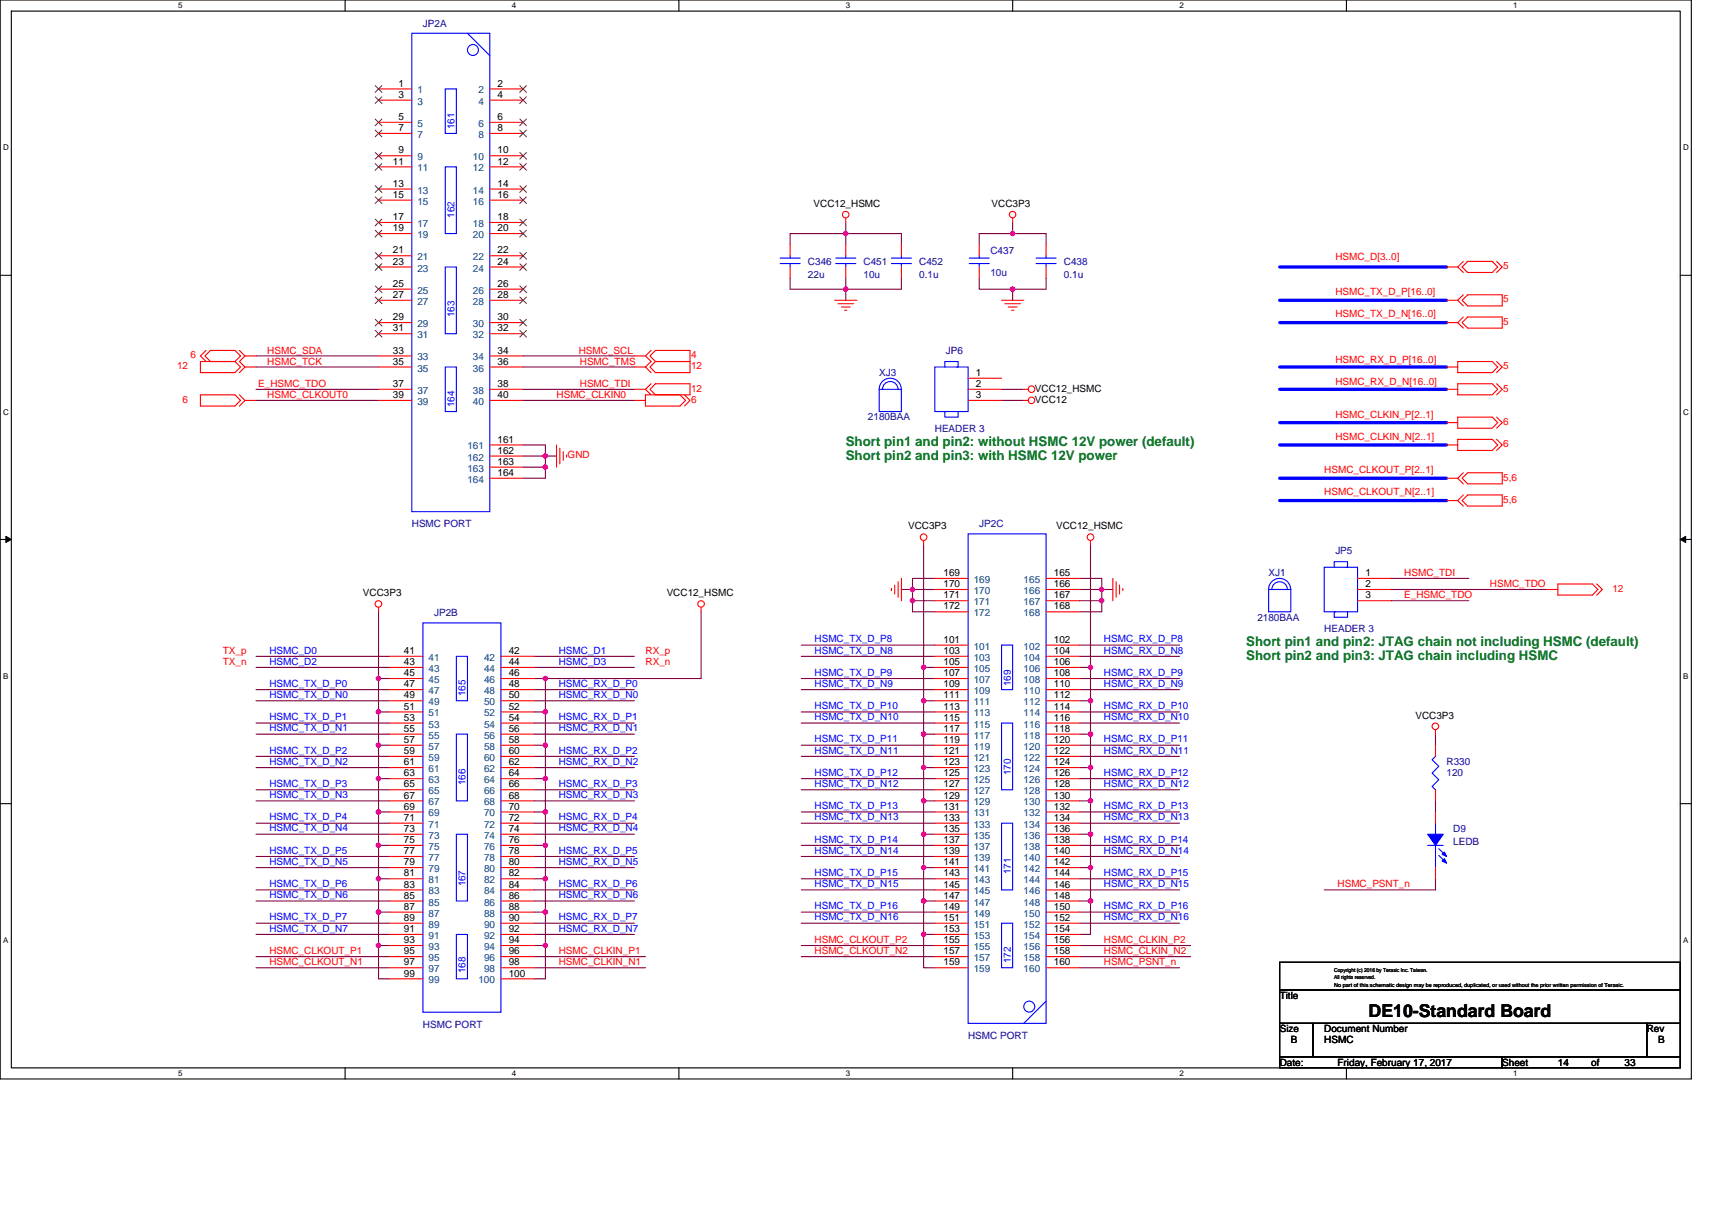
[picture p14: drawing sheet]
<svg xmlns="http://www.w3.org/2000/svg" width="297mm" height="210mm" viewBox="0 0 297 210" stroke-linecap="round" stroke-linejoin="round" font-family="sans-serif">
<defs><g id="words">
<text font-size="3.1" x="237.5" y="176.6">DE10-Standard Board</text>
<g font-size="2.3" fill="#008000">
<text x="146.7" y="77.4">Short pin1 and pin2: without HSMC 12V power (default)</text>
<text x="146.7" y="79.8">Short pin2 and pin3: with HSMC 12V power</text>
<text x="216.2" y="112.2">Short pin1 and pin2: JTAG chain not including HSMC (default)</text>
<text x="216.2" y="114.6">Short pin2 and pin3: JTAG chain including HSMC</text>
</g>
<g font-size="1.7" fill="#000080">
<text x="73.4" y="4.6">JP2A</text>
<text x="140.2" y="45.9">C346</text>
<text x="149.8" y="45.9">C451</text>
<text x="159.5" y="45.9">C452</text>
<text x="171.8" y="44">C437</text>
<text x="171.8" y="47.9">10u</text>
<text x="184.6" y="45.9">C438</text>
<text x="140.2" y="48.3">22u</text>
<text x="149.8" y="48.3">10u</text>
<text x="159.5" y="48.3">0.1u</text>
<text x="184.6" y="48.3">0.1u</text>
<text x="152.5" y="65.2">XJ3</text>
<text x="164.1" y="61.4">JP6</text>
<text x="150.6" y="73">2180BAA</text>
<text x="162.2" y="74.9">HEADER 3</text>
<text x="71.5" y="91.5">HSMC PORT</text>
<text x="169.9" y="91.5">JP2C</text>
<text x="220.1" y="100">XJ1</text>
<text x="231.7" y="96.1">JP5</text>
<text x="75.3" y="106.9">JP2B</text>
<text x="218.2" y="107.7">2180BAA</text>
<text x="229.8" y="109.6">HEADER 3</text>
<text x="251" y="132.8">R330</text>
<text x="251" y="134.7">120</text>
<text x="252.2" y="144.4">D9</text>
<text x="252.2" y="146.7">LEDB</text>
<text x="73.4" y="178.4">HSMC PORT</text>
<text x="168" y="180.3">HSMC PORT</text>
</g>
<g font-size="1.7">
<text x="69.1" y="15">1</text>
<text x="69.1" y="17">3</text>
<text x="86.3" y="15">2</text>
<text x="86.3" y="17">4</text>
<text x="69.1" y="20.8">5</text>
<text x="69.1" y="22.8">7</text>
<text x="86.3" y="20.8">6</text>
<text x="86.3" y="22.8">8</text>
<text x="68.2" y="28.6">11</text>
<text x="69.1" y="26.6">9</text>
<text x="86.3" y="26.6">10</text>
<text x="86.3" y="28.6">12</text>
<text x="68.2" y="32.4">13</text>
<text x="68.2" y="34.3">15</text>
<text x="86.3" y="32.4">14</text>
<text x="86.3" y="34.3">16</text>
<text x="141.2" y="35.9">VCC12_HSMC</text>
<text x="172" y="35.9">VCC3P3</text>
<text x="68.2" y="38.2">17</text>
<text x="68.2" y="40.1">19</text>
<text x="86.3" y="38.2">18</text>
<text x="86.3" y="40.1">20</text>
<text x="68.2" y="44">21</text>
<text x="68.2" y="45.9">23</text>
<text x="86.3" y="44">22</text>
<text x="86.3" y="45.9">24</text>
<text x="68.2" y="49.8">25</text>
<text x="68.2" y="51.7">27</text>
<text x="86.3" y="49.8">26</text>
<text x="86.3" y="51.7">28</text>
<text x="68.2" y="55.6">29</text>
<text x="68.2" y="57.5">31</text>
<text x="86.3" y="55.6">30</text>
<text x="86.3" y="57.5">32</text>
<text x="68.2" y="61.4">33</text>
<text x="68.2" y="63.3">35</text>
<text x="86.3" y="61.4">34</text>
<text x="86.3" y="63.3">36</text>
<text x="169.3" y="65.2">1</text>
<text x="68.2" y="67.2">37</text>
<text x="68.2" y="69.1">39</text>
<text x="86.3" y="67.2">38</text>
<text x="86.3" y="69.1">40</text>
<text x="169.3" y="67.2">2</text>
<text x="169.3" y="69.1">3</text>
<text x="179.6" y="67.9">VCC12_HSMC</text>
<text x="179.6" y="69.9">VCC12</text>
<text x="86.3" y="76.8">161</text>
<text x="86.3" y="78.7">162</text>
<text x="86.3" y="80.7">163</text>
<text x="86.3" y="82.6">164</text>
<text x="157.6" y="91.9">VCC3P3</text>
<text x="183.2" y="91.9">VCC12_HSMC</text>
<text x="163.7" y="100">169</text>
<text x="163.7" y="101.9">170</text>
<text x="182.9" y="100">165</text>
<text x="182.9" y="101.9">166</text>
<text x="236.9" y="100">1</text>
<text x="236.9" y="101.9">2</text>
<text x="63" y="103.5">VCC3P3</text>
<text x="115.7" y="103.5">VCC12_HSMC</text>
<text x="163.7" y="103.8">171</text>
<text x="163.7" y="105.8">172</text>
<text x="182.9" y="103.8">167</text>
<text x="182.9" y="105.8">168</text>
<text x="236.9" y="103.8">3</text>
<text x="70.1" y="113.5">41</text>
<text x="88.3" y="113.5">42</text>
<text x="163.7" y="111.5">101</text>
<text x="163.7" y="113.5">103</text>
<text x="182.9" y="111.5">102</text>
<text x="182.9" y="113.5">104</text>
<text x="70.1" y="115.4">43</text>
<text x="70.1" y="117.3">45</text>
<text x="70.1" y="119.3">47</text>
<text x="88.3" y="115.4">44</text>
<text x="88.3" y="117.3">46</text>
<text x="88.3" y="119.3">48</text>
<text x="163.7" y="115.4">105</text>
<text x="163.7" y="117.3">107</text>
<text x="163.7" y="119.3">109</text>
<text x="182.9" y="115.4">106</text>
<text x="182.9" y="117.3">108</text>
<text x="182.9" y="119.3">110</text>
<text x="70.1" y="121.2">49</text>
<text x="70.1" y="123.1">51</text>
<text x="70.1" y="125.1">53</text>
<text x="88.3" y="121.2">50</text>
<text x="88.3" y="123.1">52</text>
<text x="88.3" y="125.1">54</text>
<text x="163.7" y="121.2">111</text>
<text x="163.7" y="123.1">113</text>
<text x="163.7" y="125.1">115</text>
<text x="182.9" y="121.2">112</text>
<text x="182.9" y="123.1">114</text>
<text x="182.9" y="125.1">116</text>
<text x="245.6" y="124.7">VCC3P3</text>
<text x="70.1" y="127">55</text>
<text x="70.1" y="128.9">57</text>
<text x="70.1" y="130.9">59</text>
<text x="88.3" y="127">56</text>
<text x="88.3" y="128.9">58</text>
<text x="88.3" y="130.9">60</text>
<text x="163.7" y="127">117</text>
<text x="163.7" y="128.9">119</text>
<text x="163.7" y="130.9">121</text>
<text x="182.9" y="127">118</text>
<text x="182.9" y="128.9">120</text>
<text x="182.9" y="130.9">122</text>
<text x="70.1" y="132.8">61</text>
<text x="70.1" y="134.7">63</text>
<text x="70.1" y="136.7">65</text>
<text x="88.3" y="132.8">62</text>
<text x="88.3" y="134.7">64</text>
<text x="88.3" y="136.7">66</text>
<text x="163.7" y="132.8">123</text>
<text x="163.7" y="134.7">125</text>
<text x="163.7" y="136.7">127</text>
<text x="182.9" y="132.8">124</text>
<text x="182.9" y="134.7">126</text>
<text x="182.9" y="136.7">128</text>
<text x="70.1" y="138.6">67</text>
<text x="70.1" y="140.5">69</text>
<text x="70.1" y="142.5">71</text>
<text x="88.3" y="138.6">68</text>
<text x="88.3" y="140.5">70</text>
<text x="88.3" y="142.5">72</text>
<text x="163.7" y="138.6">129</text>
<text x="163.7" y="140.5">131</text>
<text x="163.7" y="142.5">133</text>
<text x="182.9" y="138.6">130</text>
<text x="182.9" y="140.5">132</text>
<text x="182.9" y="142.5">134</text>
<text x="70.1" y="144.4">73</text>
<text x="70.1" y="146.3">75</text>
<text x="70.1" y="148.2">77</text>
<text x="88.3" y="144.4">74</text>
<text x="88.3" y="146.3">76</text>
<text x="88.3" y="148.2">78</text>
<text x="163.7" y="144.4">135</text>
<text x="163.7" y="146.3">137</text>
<text x="163.7" y="148.2">139</text>
<text x="182.9" y="144.4">136</text>
<text x="182.9" y="146.3">138</text>
<text x="182.9" y="148.2">140</text>
<text x="70.1" y="150.2">79</text>
<text x="70.1" y="152.1">81</text>
<text x="70.1" y="154">83</text>
<text x="70.1" y="156">85</text>
<text x="88.3" y="150.2">80</text>
<text x="88.3" y="152.1">82</text>
<text x="88.3" y="154">84</text>
<text x="88.3" y="156">86</text>
<text x="163.7" y="150.2">141</text>
<text x="163.7" y="152.1">143</text>
<text x="163.7" y="154">145</text>
<text x="163.7" y="156">147</text>
<text x="182.9" y="150.2">142</text>
<text x="182.9" y="152.1">144</text>
<text x="182.9" y="154">146</text>
<text x="182.9" y="156">148</text>
<text x="70.1" y="157.9">87</text>
<text x="70.1" y="159.8">89</text>
<text x="70.1" y="161.8">91</text>
<text x="88.3" y="157.9">88</text>
<text x="88.3" y="159.8">90</text>
<text x="88.3" y="161.8">92</text>
<text x="163.7" y="157.9">149</text>
<text x="163.7" y="159.8">151</text>
<text x="163.7" y="161.8">153</text>
<text x="182.9" y="157.9">150</text>
<text x="182.9" y="159.8">152</text>
<text x="182.9" y="161.8">154</text>
<text x="70.1" y="163.7">93</text>
<text x="70.1" y="165.6">95</text>
<text x="70.1" y="167.5">97</text>
<text x="88.3" y="163.7">94</text>
<text x="88.3" y="165.6">96</text>
<text x="88.3" y="167.5">98</text>
<text x="163.7" y="163.7">155</text>
<text x="163.7" y="165.6">157</text>
<text x="163.7" y="167.5">159</text>
<text x="182.9" y="163.7">156</text>
<text x="182.9" y="165.6">158</text>
<text x="182.9" y="167.5">160</text>
<text x="70.1" y="169.5">99</text>
<text x="88.3" y="169.5">100</text>
<text x="222" y="173.4">Title</text>
<text x="222" y="179.1">Size</text>
<text x="229.8" y="179.1">Document Number</text>
<text x="285.7" y="179.1">Rev</text>
<text x="222" y="184.9">Date:</text>
<text x="224" y="181.1">B</text>
<text x="229.8" y="181.1">HSMC</text>
<text x="232.1" y="184.9">Friday, February 17, 2017</text>
<text x="260.6" y="184.9">Sheet</text>
<text x="270.3" y="184.9">14</text>
<text x="276.1" y="184.9">of</text>
<text x="281.9" y="184.9">33</text>
<text x="287.7" y="181.1">B</text>
</g>
<g font-size="1.7" fill="#004080">
<text x="72.4" y="16.2">1</text>
<text x="83" y="16.2">2</text>
<text x="72.4" y="18.2">3</text>
<text x="72.4" y="22">5</text>
<text x="72.4" y="23.9">7</text>
<text x="83" y="18.2">4</text>
<text x="83" y="22">6</text>
<text x="83" y="23.9">8</text>
<text x="72.4" y="27.8">9</text>
<text x="72.4" y="29.7">11</text>
<text x="82.1" y="27.8">10</text>
<text x="82.1" y="29.7">12</text>
<text x="72.4" y="33.6">13</text>
<text x="72.4" y="35.5">15</text>
<text x="82.1" y="33.6">14</text>
<text x="82.1" y="35.5">16</text>
<text x="72.4" y="39.4">17</text>
<text x="72.4" y="41.3">19</text>
<text x="82.1" y="39.4">18</text>
<text x="82.1" y="41.3">20</text>
<text x="72.4" y="45.2">21</text>
<text x="72.4" y="47.1">23</text>
<text x="82.1" y="45.2">22</text>
<text x="82.1" y="47.1">24</text>
<text x="72.4" y="51">25</text>
<text x="72.4" y="52.9">27</text>
<text x="82.1" y="51">26</text>
<text x="82.1" y="52.9">28</text>
<text x="72.4" y="56.8">29</text>
<text x="72.4" y="58.7">31</text>
<text x="82.1" y="56.8">30</text>
<text x="82.1" y="58.7">32</text>
<text x="72.4" y="62.5">33</text>
<text x="72.4" y="64.5">35</text>
<text x="82.1" y="62.5">34</text>
<text x="82.1" y="64.5">36</text>
<text x="72.4" y="68.3">37</text>
<text x="72.4" y="70.3">39</text>
<text x="82.1" y="68.3">38</text>
<text x="82.1" y="70.3">40</text>
<text x="81.1" y="78">161</text>
<text x="81.1" y="79.9">162</text>
<text x="81.1" y="81.9">163</text>
<text x="81.1" y="83.8">164</text>
<text x="168.9" y="101.2">169</text>
<text x="177.6" y="101.2">165</text>
<text x="168.9" y="103.1">170</text>
<text x="168.9" y="105">171</text>
<text x="168.9" y="107">172</text>
<text x="177.6" y="103.1">166</text>
<text x="177.6" y="105">167</text>
<text x="177.6" y="107">168</text>
<text x="168.9" y="112.7">101</text>
<text x="177.6" y="112.7">102</text>
<text x="74.4" y="114.7">41</text>
<text x="74.4" y="116.6">43</text>
<text x="74.4" y="118.5">45</text>
<text x="84" y="114.7">42</text>
<text x="84" y="116.6">44</text>
<text x="84" y="118.5">46</text>
<text x="168.9" y="114.7">103</text>
<text x="168.9" y="116.6">105</text>
<text x="168.9" y="118.5">107</text>
<text x="177.6" y="114.7">104</text>
<text x="177.6" y="116.6">106</text>
<text x="177.6" y="118.5">108</text>
<text x="74.4" y="120.5">47</text>
<text x="74.4" y="122.4">49</text>
<text x="74.4" y="124.3">51</text>
<text x="84" y="120.5">48</text>
<text x="84" y="122.4">50</text>
<text x="84" y="124.3">52</text>
<text x="168.9" y="120.5">109</text>
<text x="168.9" y="122.4">111</text>
<text x="168.9" y="124.3">113</text>
<text x="177.6" y="120.5">110</text>
<text x="177.6" y="122.4">112</text>
<text x="177.6" y="124.3">114</text>
<text x="74.4" y="126.3">53</text>
<text x="74.4" y="128.2">55</text>
<text x="74.4" y="130.1">57</text>
<text x="84" y="126.3">54</text>
<text x="84" y="128.2">56</text>
<text x="84" y="130.1">58</text>
<text x="168.9" y="126.3">115</text>
<text x="168.9" y="128.2">117</text>
<text x="168.9" y="130.1">119</text>
<text x="177.6" y="126.3">116</text>
<text x="177.6" y="128.2">118</text>
<text x="177.6" y="130.1">120</text>
<text x="74.4" y="132">59</text>
<text x="74.4" y="134">61</text>
<text x="74.4" y="135.9">63</text>
<text x="74.4" y="137.8">65</text>
<text x="84" y="132">60</text>
<text x="84" y="134">62</text>
<text x="84" y="135.9">64</text>
<text x="84" y="137.8">66</text>
<text x="168.9" y="132">121</text>
<text x="168.9" y="134">123</text>
<text x="168.9" y="135.9">125</text>
<text x="168.9" y="137.8">127</text>
<text x="177.6" y="132">122</text>
<text x="177.6" y="134">124</text>
<text x="177.6" y="135.9">126</text>
<text x="177.6" y="137.8">128</text>
<text x="74.4" y="139.8">67</text>
<text x="74.4" y="141.7">69</text>
<text x="74.4" y="143.6">71</text>
<text x="84" y="139.8">68</text>
<text x="84" y="141.7">70</text>
<text x="84" y="143.6">72</text>
<text x="168.9" y="139.8">129</text>
<text x="168.9" y="141.7">131</text>
<text x="168.9" y="143.6">133</text>
<text x="177.6" y="139.8">130</text>
<text x="177.6" y="141.7">132</text>
<text x="177.6" y="143.6">134</text>
<text x="74.4" y="145.6">73</text>
<text x="74.4" y="147.5">75</text>
<text x="74.4" y="149.4">77</text>
<text x="84" y="145.6">74</text>
<text x="84" y="147.5">76</text>
<text x="84" y="149.4">78</text>
<text x="168.9" y="145.6">135</text>
<text x="168.9" y="147.5">137</text>
<text x="168.9" y="149.4">139</text>
<text x="177.6" y="145.6">136</text>
<text x="177.6" y="147.5">138</text>
<text x="177.6" y="149.4">140</text>
<text x="74.4" y="151.3">79</text>
<text x="74.4" y="153.3">81</text>
<text x="74.4" y="155.2">83</text>
<text x="84" y="151.3">80</text>
<text x="84" y="153.3">82</text>
<text x="84" y="155.2">84</text>
<text x="168.9" y="151.3">141</text>
<text x="168.9" y="153.3">143</text>
<text x="168.9" y="155.2">145</text>
<text x="177.6" y="151.3">142</text>
<text x="177.6" y="153.3">144</text>
<text x="177.6" y="155.2">146</text>
<text x="74.4" y="157.1">85</text>
<text x="74.4" y="159.1">87</text>
<text x="74.4" y="161">89</text>
<text x="84" y="157.1">86</text>
<text x="84" y="159.1">88</text>
<text x="84" y="161">90</text>
<text x="168.9" y="157.1">147</text>
<text x="168.9" y="159.1">149</text>
<text x="168.9" y="161">151</text>
<text x="177.6" y="157.1">148</text>
<text x="177.6" y="159.1">150</text>
<text x="177.6" y="161">152</text>
<text x="74.4" y="162.9">91</text>
<text x="74.4" y="164.9">93</text>
<text x="74.4" y="166.8">95</text>
<text x="84" y="162.9">92</text>
<text x="84" y="164.9">94</text>
<text x="84" y="166.8">96</text>
<text x="168.9" y="162.9">153</text>
<text x="168.9" y="164.9">155</text>
<text x="168.9" y="166.8">157</text>
<text x="177.6" y="162.9">154</text>
<text x="177.6" y="164.9">156</text>
<text x="177.6" y="166.8">158</text>
<text x="74.4" y="168.7">97</text>
<text x="74.4" y="170.6">99</text>
<text x="83" y="170.6">100</text>
<text x="84" y="168.7">98</text>
<text x="168.9" y="168.7">159</text>
<text x="177.6" y="168.7">160</text>
</g>
<g font-size="1.7" fill="#00f">
<text x="78.9" y="22.4" transform="rotate(-90 78.9 22.4)">161</text>
<text x="78.9" y="37.8" transform="rotate(-90 78.9 37.8)">162</text>
<text x="78.9" y="55" transform="rotate(-90 78.9 55)">163</text>
<text x="78.9" y="70.7" transform="rotate(-90 78.9 70.7)">164</text>
<text x="46.8" y="113.4">HSMC_D0</text>
<text x="96.9" y="113.4">HSMC_D1</text>
<text x="141.3" y="111.5">HSMC_TX_D_P8</text>
<text x="141.3" y="113.4">HSMC_TX_D_N8</text>
<text x="191.5" y="111.5">HSMC_RX_D_P8</text>
<text x="191.5" y="113.4">HSMC_RX_D_N8</text>
<text x="46.8" y="115.3">HSMC_D2</text>
<text x="46.8" y="119.2">HSMC_TX_D_P0</text>
<text x="96.9" y="119.2">HSMC_RX_D_P0</text>
<text x="96.9" y="115.3">HSMC_D3</text>
<text x="141.3" y="117.3">HSMC_TX_D_P9</text>
<text x="141.3" y="119.2">HSMC_TX_D_N9</text>
<text x="175.4" y="119.1" transform="rotate(-90 175.4 119.1)">169</text>
<text x="191.5" y="117.3">HSMC_RX_D_P9</text>
<text x="191.5" y="119.2">HSMC_RX_D_N9</text>
<text x="46.8" y="121.1">HSMC_TX_D_N0</text>
<text x="46.8" y="125">HSMC_TX_D_P1</text>
<text x="80.8" y="120.8" transform="rotate(-90 80.8 120.8)">165</text>
<text x="96.9" y="121.1">HSMC_RX_D_N0</text>
<text x="96.9" y="125">HSMC_RX_D_P1</text>
<text x="141.3" y="125">HSMC_TX_D_N10</text>
<text x="141.3" y="123.1">HSMC_TX_D_P10</text>
<text x="191.5" y="125">HSMC_RX_D_N10</text>
<text x="191.5" y="123.1">HSMC_RX_D_P10</text>
<text x="46.8" y="130.8">HSMC_TX_D_P2</text>
<text x="46.8" y="126.9">HSMC_TX_D_N1</text>
<text x="96.9" y="130.8">HSMC_RX_D_P2</text>
<text x="96.9" y="126.9">HSMC_RX_D_N1</text>
<text x="141.3" y="130.8">HSMC_TX_D_N11</text>
<text x="141.3" y="128.8">HSMC_TX_D_P11</text>
<text x="191.5" y="128.8">HSMC_RX_D_P11</text>
<text x="191.5" y="130.8">HSMC_RX_D_N11</text>
<text x="46.8" y="132.7">HSMC_TX_D_N2</text>
<text x="46.8" y="136.6">HSMC_TX_D_P3</text>
<text x="80.8" y="136.3" transform="rotate(-90 80.8 136.3)">166</text>
<text x="96.9" y="132.7">HSMC_RX_D_N2</text>
<text x="96.9" y="136.6">HSMC_RX_D_P3</text>
<text x="141.3" y="134.6">HSMC_TX_D_P12</text>
<text x="141.3" y="136.6">HSMC_TX_D_N12</text>
<text x="175.4" y="134.5" transform="rotate(-90 175.4 134.5)">170</text>
<text x="191.5" y="136.6">HSMC_RX_D_N12</text>
<text x="191.5" y="134.6">HSMC_RX_D_P12</text>
<text x="46.8" y="138.5">HSMC_TX_D_N3</text>
<text x="46.8" y="142.4">HSMC_TX_D_P4</text>
<text x="96.9" y="138.5">HSMC_RX_D_N3</text>
<text x="96.9" y="142.4">HSMC_RX_D_P4</text>
<text x="141.3" y="140.4">HSMC_TX_D_P13</text>
<text x="141.3" y="142.4">HSMC_TX_D_N13</text>
<text x="191.5" y="140.4">HSMC_RX_D_P13</text>
<text x="191.5" y="142.4">HSMC_RX_D_N13</text>
<text x="46.8" y="144.3">HSMC_TX_D_N4</text>
<text x="46.8" y="148.1">HSMC_TX_D_P5</text>
<text x="96.9" y="144.3">HSMC_RX_D_N4</text>
<text x="96.9" y="148.1">HSMC_RX_D_P5</text>
<text x="141.3" y="148.1">HSMC_TX_D_N14</text>
<text x="141.3" y="146.2">HSMC_TX_D_P14</text>
<text x="191.5" y="146.2">HSMC_RX_D_P14</text>
<text x="191.5" y="148.1">HSMC_RX_D_N14</text>
<text x="46.8" y="150.1">HSMC_TX_D_N5</text>
<text x="46.8" y="153.9">HSMC_TX_D_P6</text>
<text x="46.8" y="155.9">HSMC_TX_D_N6</text>
<text x="80.8" y="153.8" transform="rotate(-90 80.8 153.8)">167</text>
<text x="96.9" y="150.1">HSMC_RX_D_N5</text>
<text x="96.9" y="155.9">HSMC_RX_D_N6</text>
<text x="96.9" y="153.9">HSMC_RX_D_P6</text>
<text x="141.3" y="153.9">HSMC_TX_D_N15</text>
<text x="141.3" y="152">HSMC_TX_D_P15</text>
<text x="175.4" y="151.7" transform="rotate(-90 175.4 151.7)">171</text>
<text x="191.5" y="152">HSMC_RX_D_P15</text>
<text x="191.5" y="153.9">HSMC_RX_D_N15</text>
<text x="46.8" y="161.7">HSMC_TX_D_N7</text>
<text x="46.8" y="159.7">HSMC_TX_D_P7</text>
<text x="96.9" y="159.7">HSMC_RX_D_P7</text>
<text x="96.9" y="161.7">HSMC_RX_D_N7</text>
<text x="141.3" y="157.8">HSMC_TX_D_P16</text>
<text x="141.3" y="159.7">HSMC_TX_D_N16</text>
<text x="191.5" y="157.8">HSMC_RX_D_P16</text>
<text x="191.5" y="159.7">HSMC_RX_D_N16</text>
<text x="175.4" y="167.2" transform="rotate(-90 175.4 167.2)">172</text>
<text x="80.8" y="168.9" transform="rotate(-90 80.8 168.9)">168</text>
</g>
<g font-size="1.7" fill="#f00">
<text x="231.7" y="45.2">HSMC_D[3..0]</text>
<text x="260.8" y="46.7">5</text>
<text x="231.7" y="51.2">HSMC_TX_D_P[16..0]</text>
<text x="260.8" y="52.5">5</text>
<text x="231.7" y="55">HSMC_TX_D_N[16..0]</text>
<text x="260.8" y="56.4">5</text>
<text x="30.7" y="64.1">12</text>
<text x="33" y="62.1">6</text>
<text x="46.4" y="61.4">HSMC_SDA</text>
<text x="46.4" y="63.3">HSMC_TCK</text>
<text x="100.4" y="61.4">HSMC_SCL</text>
<text x="100.6" y="63.3">HSMC_TMS</text>
<text x="119.9" y="64.1">12</text>
<text x="119.9" y="62.1">4</text>
<text x="231.7" y="62.9">HSMC_RX_D_P[16..0]</text>
<text x="260.8" y="64.1">5</text>
<text x="31.7" y="69.9">6</text>
<text x="44.8" y="67.1">E_HSMC_TDO</text>
<text x="46.4" y="69.1">HSMC_CLKOUT0</text>
<text x="96.6" y="69.1">HSMC_CLKIN0</text>
<text x="100.6" y="67.2">HSMC_TDI</text>
<text x="119.9" y="67.9">12</text>
<text x="119.9" y="69.9">6</text>
<text x="231.7" y="66.8">HSMC_RX_D_N[16..0]</text>
<text x="260.8" y="67.9">5</text>
<text x="231.7" y="76.4">HSMC_CLKIN_N[2..1]</text>
<text x="231.7" y="72.6">HSMC_CLKIN_P[2..1]</text>
<text x="260.8" y="77.6">6</text>
<text x="260.8" y="73.7">6</text>
<text x="98.5" y="79.5">GND</text>
<text x="229.8" y="82">HSMC_CLKOUT_P[2..1]</text>
<text x="260.8" y="83.4">5,6</text>
<text x="229.8" y="85.9">HSMC_CLKOUT_N[2..1]</text>
<text x="260.8" y="87.2">5,6</text>
<text x="243.6" y="99.9">HSMC_TDI</text>
<text x="258.5" y="101.9">HSMC_TDO</text>
<text x="243.6" y="103.8">E_HSMC_TDO</text>
<text x="279.8" y="102.7">12</text>
<text x="38.6" y="113.5">TX_p</text>
<text x="112" y="113.5">RX_p</text>
<text x="38.6" y="115.4">TX_n</text>
<text x="112" y="115.4">RX_n</text>
<text x="232.1" y="153.9">HSMC_PSNT_n</text>
<text x="46.8" y="167.4">HSMC_CLKOUT_N1</text>
<text x="46.8" y="165.5">HSMC_CLKOUT_P1</text>
<text x="96.9" y="167.4">HSMC_CLKIN_N1</text>
<text x="96.9" y="165.5">HSMC_CLKIN_P1</text>
<text x="141.3" y="163.6">HSMC_CLKOUT_P2</text>
<text x="141.3" y="165.5">HSMC_CLKOUT_N2</text>
<text x="191.5" y="167.4">HSMC_PSNT_n</text>
<text x="191.5" y="163.6">HSMC_CLKIN_P2</text>
<text x="191.5" y="165.5">HSMC_CLKIN_N2</text>
</g>
<g font-size="1.4">
<text x="30.9" y="1.5">5</text>
<text x="88.8" y="1.5">4</text>
<text x="146.7" y="1.5">3</text>
<text x="204.7" y="1.5">2</text>
<text x="262.6" y="1.5">1</text>
<text x=".5" y="26.1">D</text>
<text x="292" y="26.1">D</text>
<text x=".5" y="71.9">C</text>
<text x="292" y="71.9">C</text>
<text x=".5" y="117.8">B</text>
<text x="292" y="117.8">B</text>
<text x=".5" y="163.6">A</text>
<text x="292" y="163.6">A</text>
<text x="30.9" y="186.8">5</text>
<text x="88.8" y="186.8">4</text>
<text x="146.7" y="186.8">3</text>
<text x="204.7" y="186.8">2</text>
<text x="262.6" y="186.8">1</text>
</g>
<g font-size="1">
<text x="231.5" y="168.6">Copyright (c) 2016 by Terasic Inc. Taiwan.</text>
<text x="231.5" y="171.3">No part of this schematic design may be reproduced, duplicated, or used without the prior written permission of Terasic.</text>
<text x="231.5" y="169.9">All rights reserved.</text>
</g>
</g></defs>
<path d="M0 0h293.5v187.2h-293.5zM2 1.9h289.5v183.4h-289.5z" fill="none" stroke="#000" stroke-width=".19"/>
<g fill="#fff">
<path d="M30.9 .2h.8v1.6h-.8z"/>
<path d="M30.9 185.5h.8v1.6h-.8z"/>
</g>
<path d="M59.9 0v1.9M59.9 185.3v1.9" fill="none" stroke="#000" stroke-width=".19"/>
<g fill="#fff">
<path d="M88.8 .2h.8v1.6h-.8z"/>
<path d="M88.8 185.5h.8v1.6h-.8z"/>
</g>
<path d="M117.8 0v1.9M117.8 185.3v1.9" fill="none" stroke="#000" stroke-width=".19"/>
<g fill="#fff">
<path d="M146.7 .2h.8v1.6h-.8z"/>
<path d="M146.7 185.5h.8v1.6h-.8z"/>
</g>
<path d="M175.7 0v1.9M175.7 185.3v1.9" fill="none" stroke="#000" stroke-width=".19"/>
<g fill="#fff">
<path d="M204.7 .2h.7v1.6h-.7z"/>
<path d="M204.7 185.5h.7v1.6h-.7z"/>
</g>
<path d="M233.6 0v1.9M233.6 185.3v1.9" fill="none" stroke="#000" stroke-width=".19"/>
<g fill="#fff">
<path d="M262.6 .2h.7v1.6h-.7z"/>
<path d="M262.6 185.5h.7v1.6h-.7z"/>
<path d="M.5 24.8h1v1.6h-1z"/>
<path d="M292 24.8h1v1.6h-1z"/>
<path d="M.5 70.7h1v1.5h-1z"/>
<path d="M292 70.7h1v1.5h-1z"/>
</g>
<path d="M0 47.8h2M291.5 47.8h2" fill="none" stroke="#000" stroke-width=".19"/>
<g fill="#fff">
<path d="M.5 116.5h.9v1.6h-.9z"/>
<path d="M292 116.5h.9v1.6h-.9z"/>
</g>
<path d="M0 93.6h2M291.5 93.6h2" fill="none" stroke="#000" stroke-width=".19"/>
<path d="M1 93.1l1 .5-1 .5zM291.5 93.6l1-.5v1z" fill="#000" stroke="#000" stroke-width=".17"/>
<g fill="#fff">
<path d="M.5 162.4h.9v1.5h-.9z"/>
<path d="M292 162.4h.9v1.5h-.9z"/>
</g>
<path d="M0 139.5h2M291.5 139.5h2M222 167h69.5v4.8h-69.5zM222 171.8h69.5v5.8h-69.5zM222 177.6h5.8v5.8h-5.8zM227.8 177.6h57.9v5.8h-57.9zM285.7 177.6h5.8v5.8h-5.8zM222 183.4h38.6v1.9h-38.6zM260.6 183.4h30.9v1.9h-30.9z" fill="none" stroke="#000" stroke-width=".19"/>
<g fill="none" stroke="#800040" stroke-width=".19">
<path d="M146.7 38.6v1.9M175.7 38.6v1.9M137.1 48.3v1.9h9.6M146.7 40.5v2M146.7 50.2v1.9M146.7 40.5h9.7v2M146.7 40.5h-9.6v2M146.7 48.3v1.9M156.4 48.3v1.9h-9.7M169.9 48.3v1.9h5.8v1.9M175.7 40.5h-5.8v2M175.7 40.5h5.8v2"/>
<path d="M181.5 48.3v1.9h-5.8M44.4 61.8h21.3M44.4 67.6h21.3M44.4 69.5h21.3M44.4 63.7h21.3M90.8 69.5h19.3M90.8 61.8h19.3M90.8 63.7h19.3M90.8 67.6h19.3M90.8 77.2h3.8v1.9M90.8 79.1h3.8M94.6 79.1h2"/>
<path d="M94.6 79.1v2M173.8 67.6h3.8M173.8 69.5h3.8M90.8 81.1h3.8M94.6 81.1v1.9h-3.8M160.2 94.6v21.2M189.2 94.6v21.2M44.4 115.8h23.2M44.4 119.7h23.2M44.4 113.9h23.2M65.7 117.8h1.9M65.7 106.2v11.6"/>
<path d="M65.7 117.8v5.7M92.7 113.9h17.4M92.7 119.7h17.4M92.7 115.8h17.4M92.7 117.8h1.9M94.6 117.8v5.7M121.6 106.2v11.6h-27M139 112h23.2M139 113.9h23.2M139 117.8h23.2M139 119.7h23.2M156.4 102.3h1.9"/>
<path d="M158.3 102.3v1.9M158.3 102.3h3.9M158.3 104.2h3.9M158.3 104.2v2h3.9M160.2 115.8h2M160.2 115.8v5.8M162.2 100.4h-3.9v1.9M187.3 112h17.4M187.3 113.9h17.4M187.3 117.8h17.4M187.3 119.7h17.4M187.3 102.3h3.9"/>
<path d="M187.3 115.8h1.9M187.3 100.4h3.9v1.9M187.3 104.2h3.9M189.2 115.8v5.8M191.2 102.3h1.9M191.2 104.2v2h-3.9M191.2 102.3v1.9M241.3 102.3h27.1M241.3 104.2h13.5M241.3 100.4h13.5M44.4 131.3h23.2M44.4 133.2h23.2"/>
<path d="M44.4 137.1h23.2M44.4 139h23.2M44.4 125.5h23.2M44.4 127.4h23.2M44.4 121.6h23.2M65.7 123.5v5.8M65.7 135.1h1.9M65.7 123.5h1.9M65.7 129.3h1.9M65.7 129.3v5.8M65.7 135.1v5.8M92.7 133.2h17.4"/>
<path d="M92.7 131.3h17.4M92.7 121.6h17.4M92.7 139h17.4M92.7 137.1h17.4M92.7 125.5h17.4M92.7 127.4h17.4M92.7 123.5h1.9M92.7 129.3h1.9M92.7 135.1h1.9v5.8M94.6 123.5v5.8M94.6 129.3v5.8M139 125.5h23.2"/>
<path d="M139 123.5h23.2M139 131.3h23.2M139 129.3h23.2M139 135.1h23.2M139 137.1h23.2M160.2 121.6h2M160.2 139h2M160.2 133.2h2M160.2 127.4h2M160.2 139v5.8M160.2 121.6v5.8M160.2 133.2v5.8"/>
<path d="M160.2 127.4v5.8M187.3 125.5h17.4M187.3 123.5h17.4M187.3 129.3h17.4M187.3 131.3h17.4M187.3 137.1h17.4M187.3 135.1h17.4M187.3 139h1.9M187.3 121.6h1.9M187.3 127.4h1.9M187.3 133.2h1.9M189.2 139v5.8"/>
<path d="M189.2 121.6v5.8M189.2 133.2v5.8M189.2 127.4v5.8M249.1 139v1.9M249.1 127.4v1.9M44.4 144.8h23.2M44.4 142.9h23.2M44.4 150.6h23.2M44.4 148.6h23.2M44.4 154.4h23.2M44.4 156.4h23.2M65.7 146.7h1.9"/>
<path d="M65.7 158.3h1.9M65.7 140.9h1.9M65.7 152.5v5.8M65.7 140.9v5.8M65.7 158.3v5.8M65.7 146.7v5.8M65.7 152.5h1.9M92.7 142.9h17.4M92.7 144.8h17.4M92.7 148.6h17.4M92.7 150.6h17.4M92.7 156.4h17.4"/>
<path d="M92.7 154.4h17.4M92.7 146.7h1.9M92.7 152.5h1.9v5.8M92.7 140.9h1.9M92.7 158.3h1.9M94.6 158.3v5.8M94.6 140.9v5.8M94.6 146.7v5.8M139 148.6h23.2M139 146.7h23.2M139 154.4h23.2M139 152.5h23.2"/>
<path d="M139 158.3h23.2M139 140.9h23.2M139 142.9h23.2M160.2 150.6v5.8M160.2 144.8h2M160.2 150.6h2M160.2 144.8v5.8M160.2 156.4v5.8M160.2 156.4h2M187.3 140.9h17.4M187.3 142.9h17.4M187.3 146.7h17.4"/>
<path d="M187.3 148.6h17.4M187.3 152.5h17.4M187.3 154.4h17.4M187.3 158.3h17.4M187.3 144.8h1.9M187.3 150.6h1.9M187.3 156.4h1.9M189.2 144.8v5.8M189.2 150.6v5.8M189.2 156.4v5.8h-1.9M249.1 152.5v1.9h-19.3M44.4 167.9h23.2"/>
<path d="M44.4 162.2h23.2M44.4 160.2h23.2M44.4 166h23.2M65.7 164.1v5.8h1.9M65.7 164.1h1.9M92.7 167.9h19.3M92.7 166h19.3M92.7 160.2h17.4M92.7 162.2h17.4M92.7 164.1h1.9M94.6 164.1v5.8h-1.9M139 164.1h23.2"/>
<path d="M139 160.2h23.2M139 166h23.2M160.2 162.2v5.7h2M160.2 162.2h2M187.3 167.9h17.4M187.3 160.2h17.4M187.3 164.1h19.3M187.3 166h19.3"/>
</g>
<g fill="#f0f" stroke="#f0f" stroke-width=".19">
<circle cx="94.6" cy="79.1" r=".38"/>
<circle cx="94.6" cy="81.1" r=".38"/>
<circle cx="65.7" cy="146.7" r=".38"/>
<circle cx="65.7" cy="140.9" r=".38"/>
<circle cx="65.7" cy="158.3" r=".38"/>
<circle cx="65.7" cy="164.1" r=".38"/>
<circle cx="94.6" cy="129.3" r=".38"/>
<circle cx="94.6" cy="123.5" r=".38"/>
<circle cx="94.6" cy="135.1" r=".38"/>
<circle cx="65.7" cy="152.5" r=".38"/>
<circle cx="94.6" cy="158.3" r=".38"/>
<circle cx="94.6" cy="146.7" r=".38"/>
<circle cx="94.6" cy="140.9" r=".38"/>
<circle cx="94.6" cy="152.5" r=".38"/>
<circle cx="65.7" cy="123.5" r=".38"/>
<circle cx="65.7" cy="117.7" r=".38"/>
<circle cx="94.6" cy="164.1" r=".38"/>
<circle cx="65.7" cy="135.1" r=".38"/>
<circle cx="65.7" cy="129.3" r=".38"/>
<circle cx="94.6" cy="117.7" r=".38"/>
<circle cx="189.2" cy="144.8" r=".38"/>
<circle cx="189.2" cy="139" r=".38"/>
<circle cx="189.2" cy="121.6" r=".38"/>
<circle cx="189.2" cy="156.3" r=".38"/>
<circle cx="189.2" cy="150.6" r=".38"/>
<circle cx="189.2" cy="133.2" r=".38"/>
<circle cx="191.1" cy="102.3" r=".38"/>
<circle cx="160.3" cy="115.8" r=".38"/>
<circle cx="158.3" cy="102.3" r=".38"/>
<circle cx="189.2" cy="127.4" r=".38"/>
<circle cx="191.1" cy="104.2" r=".38"/>
<circle cx="160.3" cy="121.6" r=".38"/>
<circle cx="158.3" cy="104.2" r=".38"/>
<circle cx="160.3" cy="144.8" r=".38"/>
<circle cx="160.3" cy="139" r=".38"/>
<circle cx="160.3" cy="127.4" r=".38"/>
<circle cx="160.3" cy="133.2" r=".38"/>
<circle cx="160.3" cy="156.3" r=".38"/>
<circle cx="160.3" cy="162.1" r=".38"/>
<circle cx="189.2" cy="115.8" r=".38"/>
<circle cx="160.3" cy="150.6" r=".38"/>
<circle cx="146.7" cy="40.5" r=".38"/>
<circle cx="146.7" cy="50.2" r=".38"/>
<circle cx="175.7" cy="50.2" r=".38"/>
<circle cx="175.7" cy="40.5" r=".38"/>
</g>
<path d="M222 46.3h29M222 56h29M222 52.1h29M222 77.2h29M222 63.7h29M222 67.6h29M222 73.3h29M222 86.9h29M222 83h29" fill="none" stroke="#00f" stroke-width=".57"/>
<g fill="none" stroke="#f00" stroke-width=".19">
<path d="M65.7 15.4h5.8M65.7 17.4h5.8M85 15.4h5.8M85 17.4h5.8M65.7 21.2h5.8M65.7 23.2h5.8M65.7 27h5.8M65.7 29h5.8M65.7 32.8h5.8M65.7 34.7h5.8M65.7 38.6h5.8M85 21.2h5.8"/>
<path d="M85 23.2h5.8M85 27h5.8M85 29h5.8M85 32.8h5.8M85 34.7h5.8M85 38.6h5.8M146.7 37.8v.8M175.7 37.8v.8M65.7 40.5h5.8M65.7 44.4h5.8M65.7 46.3h5.8M65.7 50.2h5.8"/>
<path d="M65.7 52.1h5.8M65.7 56h5.8M65.7 57.9h5.8M85 40.5h5.8M85 44.4h5.8M85 46.3h5.8M85 50.2h5.8M85 52.1h5.8M85 56h5.8M85 57.9h5.8M137.1 42.5v1.9M137.1 46.3v2"/>
<path d="M144.8 52.1h3.9M145.4 52.7h2.7M146 53.3h1.5M146.6 53.8h.3M146.7 42.5v1.9M146.7 46.3v2M156.4 42.5v1.9M156.4 46.3v2M169.9 42.5v1.9M169.9 46.3v2M173.8 52.1h3.8M174.3 52.7h2.8"/>
<path d="M174.9 53.3h1.6M175.5 53.8h.4M181.5 42.5v1.9M181.5 46.3v2M251 56h1.9M251 52.1h1.9M251 46.3h1.9M252.9 56l1 .9M252.9 52.1l1 1M252.9 46.3l1 1M253.7 52.1l1-.9h5.9v1.9h-5.9zM253.9 55l-1 1"/>
<path d="M253.9 51.2l-1 .9M253.9 45.4l-1 .9M254.7 45.4h4.2l1 .9-1 1h-4.2l-1-1zM254.7 55h5.9v1.9h-5.9l-1-.9zM259.7 45.4l.9 .9-.9 1M34.8 62.7h6l.9 1-.9 1h-6zM34.8 68.5h6l.9 1-.9 1h-6zM35.7 60.8l-.9 1 .9 .9M36.5 60.8h4.3l.9 1-.9 .9h-4.3l-.9-.9zM41.5 60.8l1 1M41.5 68.5l1 1M42.5 61.8l-1 .9 1 1"/>
<path d="M42.5 61.8h1.9M42.5 63.7h1.9M42.5 69.5h1.9M42.5 63.7l-1 1M42.5 69.5l-1 1M65.7 61.8h5.8M65.7 63.7h5.8M65.7 67.6h5.8M65.7 69.5h5.8M85 61.8h5.8M85 63.7h5.8M85 67.6h5.8"/>
<path d="M85 69.5h5.8M85 77.2h5.8M85 79.1h5.8M96.6 77.2v3.9M97.1 77.8v2.7M97.7 78.4v1.5M98.3 79v.3M110.1 69.5h1.9M110.1 61.8h1.9M110.1 67.6h1.9M110.1 63.7h1.9M112 61.8l1 .9-1 1"/>
<path d="M112 67.6l1 .9M112 63.7l1 1M112 68.5h6l1 1-1 1h-6zM113 60.8l-1 1M113 66.6l-1 1M113.7 62.7l-.9-.9 .9-1h6v1.9M113.7 62.7h6M113.7 66.6h6v1.9h-6l-.9-.9zM113.7 62.7l-.9 1 .9 1h6v-2M118.8 68.5l.9 1-.9 1M168 65.6h5.8M168 67.6h5.8"/>
<path d="M168 69.5h5.8M177.6 69.5h.8M177.6 67.6h.8M251 77.2h1.9M251 63.7h1.9M251 67.6h1.9M251 73.3h1.9M252.9 76.2h6l1 1-1 1h-6zM252.9 62.7h6l1 1-1 1h-6zM252.9 66.6h6l1 1-1 .9h-6zM252.9 72.4h6l1 .9-1 1h-6zM259.7 76.2l.9 1-.9 1"/>
<path d="M259.7 62.7l.9 1-.9 1M259.7 66.6l.9 1-.9 .9M259.7 72.4l.9 .9-.9 1M85 81.1h5.8M85 83h5.8M160.2 93.8v.8M189.2 93.8v.8M251 86.9h1.9M251 83h1.9M252.9 86.9l1 .9M252.9 83l1 1M253.7 83l1-1h5.9v2h-5.9z"/>
<path d="M253.9 85.9l-1 1M253.9 82l-1 1M254.7 85.9h5.9v1.9h-5.9l-1-.9zM65.7 105.4v.8M67.6 113.9h5.8M67.6 115.8h5.8M67.6 117.8h5.8M67.6 119.7h5.8M86.9 113.9h5.8M86.9 115.8h5.8M86.9 117.8h5.8M86.9 119.7h5.8"/>
<path d="M121.6 105.4v.8M154.7 102.1v.4M155.2 101.5v1.6M155.8 101v2.7M156.4 100.4v3.8M162.2 112h5.8M162.2 113.9h5.8M162.2 115.8h5.8M162.2 117.8h5.8M162.2 119.7h5.8M162.2 100.4h5.8M162.2 102.3h5.8"/>
<path d="M162.2 104.2h5.8M162.2 106.2h5.8M181.5 112h5.8M181.5 113.9h5.8M181.5 115.8h5.8M181.5 117.8h5.8M181.5 119.7h5.8M181.5 100.4h5.8M181.5 102.3h5.8M181.5 104.2h5.8M181.5 106.2h5.8M193.1 100.4v3.8"/>
<path d="M193.7 101v2.7M194.2 101.5v1.6M194.8 102.1v.4M235.5 100.4h5.8M235.5 102.3h5.8M235.5 104.2h5.8M268.4 102.3h1.9M270.3 101.3h6l.9 1-.9 1h-6zM277 101.3l1 1-1 1M67.6 121.6h5.8M67.6 123.5h5.8M67.6 125.5h5.8"/>
<path d="M67.6 127.4h5.8M67.6 129.3h5.8M67.6 131.3h5.8M67.6 133.2h5.8M67.6 135.1h5.8M67.6 137.1h5.8M67.6 139h5.8M86.9 121.6h5.8M86.9 123.5h5.8M86.9 125.5h5.8M86.9 127.4h5.8M86.9 129.3h5.8"/>
<path d="M86.9 131.3h5.8M86.9 133.2h5.8M86.9 135.1h5.8M86.9 137.1h5.8M86.9 139h5.8M162.2 121.6h5.8M162.2 123.5h5.8M162.2 125.5h5.8M162.2 127.4h5.8M162.2 129.3h5.8M162.2 131.3h5.8M162.2 133.2h5.8"/>
<path d="M162.2 135.1h5.8M162.2 137.1h5.8M162.2 139h5.8M181.5 121.6h5.8M181.5 123.5h5.8M181.5 125.5h5.8M181.5 127.4h5.8M181.5 129.3h5.8M181.5 131.3h5.8M181.5 133.2h5.8M181.5 135.1h5.8M181.5 137.1h5.8"/>
<path d="M181.5 139h5.8M249.1 126.6v.8M249.1 137.1v1.9M249.1 129.3v2M67.6 140.9h5.8M67.6 142.9h5.8M67.6 144.8h5.8M67.6 146.7h5.8M67.6 148.6h5.8M67.6 150.6h5.8M67.6 152.5h5.8M67.6 154.4h5.8"/>
<path d="M67.6 156.4h5.8M67.6 158.3h5.8M86.9 140.9h5.8M86.9 142.9h5.8M86.9 144.8h5.8M86.9 146.7h5.8M86.9 148.6h5.8M86.9 150.6h5.8M86.9 152.5h5.8M86.9 154.4h5.8M86.9 156.4h5.8M86.9 158.3h5.8"/>
<path d="M162.2 140.9h5.8M162.2 142.9h5.8M162.2 144.8h5.8M162.2 146.7h5.8M162.2 148.6h5.8M162.2 150.6h5.8M162.2 152.5h5.8M162.2 154.4h5.8M162.2 156.4h5.8M162.2 158.3h5.8M181.5 140.9h5.8M181.5 142.9h5.8"/>
<path d="M181.5 144.8h5.8M181.5 146.7h5.8M181.5 148.6h5.8M181.5 150.6h5.8M181.5 152.5h5.8M181.5 154.4h5.8M181.5 156.4h5.8M181.5 158.3h5.8M249.1 140.9v2M249.1 150.6v1.9M67.6 160.2h5.8M67.6 162.2h5.8"/>
<path d="M67.6 164.1h5.8M67.6 166h5.8M67.6 167.9h5.8M67.6 169.9h5.8M86.9 160.2h5.8M86.9 162.2h5.8M86.9 164.1h5.8M86.9 166h5.8M86.9 167.9h5.8M86.9 169.9h5.8M162.2 160.2h5.8M162.2 162.2h5.8"/>
<path d="M162.2 164.1h5.8M162.2 166h5.8M162.2 167.9h5.8M181.5 160.2h5.8M181.5 162.2h5.8M181.5 164.1h5.8M181.5 166h5.8M181.5 167.9h5.8"/>
<circle cx="146.7" cy="37.2" r=".57"/>
<circle cx="175.7" cy="37.2" r=".57"/>
<circle cx="179" cy="67.5" r=".57"/>
<circle cx="179" cy="69.5" r=".57"/>
<circle cx="160.3" cy="93.2" r=".57"/>
<circle cx="189.2" cy="93.2" r=".57"/>
<circle cx="65.7" cy="104.8" r=".57"/>
<circle cx="121.6" cy="104.8" r=".57"/>
<circle cx="249" cy="126" r=".57"/>
</g>
<g fill="none" stroke="#00f" stroke-width=".19">
<path d="M71.5 5.8h13.5v83h-13.5zM77.3 15.4h1.9v7.8h-1.9zM81.1 5.8l3.9 3.9M77.3 29h1.9v11.5h-1.9zM77.3 46.3h1.9v11.6h-1.9zM135.4 45.7h3.4M135.4 44.8h3.4M137.1 44.4v.4M137.1 45.7v.6M145 45.7h3.5M145 44.8h3.5M146.7 44.4v.4"/>
<path d="M146.7 45.7v.6M154.7 45.7h3.4M154.7 44.8h3.4M156.4 44.4v.4M156.4 45.7v.6M168.2 45.7h3.4M168.2 44.8h3.4M169.9 44.4v.4M169.9 45.7v.6M179.8 45.7h3.4M179.8 44.8h3.4M181.5 44.4v.4"/>
<path d="M181.5 45.7v.6M77.3 63.7h1.9v7.7h-1.9zM152.5 67.6h3.9v3.8h-3.9zM152.5 67.5a1.92 1.92 0 0 1 2-1.9 1.92 1.92 0 0 1 1.9 1.9M153.1 67.5a1.34 1.34 0 0 1 1.4-1.3 1.34 1.34 0 0 1 1.3 1.3M162.2 63.7h5.8v7.7h-5.8zM163.9 63.7v-1h2.3v1h-.2M164.1 71.4h-.2v1h2.3v-1M168 92.6h13.5v85h-13.5zM229.8 98.4h5.7v7.8h-5.7zM231.5 98.4v-.9h2.3v.9h-.2M73.4 108.1h13.5v67.6h-13.5z"/>
<path d="M79.2 113.9h1.9v7.7h-1.9zM173.8 112h1.9v7.7h-1.9zM220.1 102.3a1.92 1.92 0 0 1 1.9-1.9 1.92 1.92 0 0 1 1.9 1.9M220.1 102.3h3.9v3.9h-3.9zM220.7 102.3a1.34 1.34 0 0 1 1.3-1.3 1.34 1.34 0 0 1 1.4 1.3M231.7 106.2h-.2v.9h2.3v-.9M79.2 127.4h1.9v11.6h-1.9zM173.8 125.5h1.9v11.6h-1.9zM249.1 131.3l-.6 .5 1.1 1.2-1.1 1.2 1.1 1.1-1.1 1.2 .6 .6M79.2 144.8h1.9v11.6h-1.9zM173.8 142.9h1.9v11.5h-1.9zM247.7 146.7h2.7"/>
<path d="M249.1 142.9v1.9M249.1 146.7v3.9M249.6 147.3l1.2 1.1M249.6 148.4l1.2 1.2M79.2 162.2h1.9v7.7h-1.9zM173.8 160.2h1.9v7.7h-1.9zM181.5 173.7l-3.9 3.9"/>
<circle cx="82.1" cy="8.7" r=".95"/>
<circle cx="178.6" cy="174.7" r=".95"/>
</g>
<g fill="none" stroke="#804000" stroke-width=".17">
<path d="M65.1 14.9l1.2 1.1M65.1 16.8l1.2 1.2M66.2 14.9l-1.1 1.1M66.2 16.8l-1.1 1.2M90.2 14.9l1.2 1.1M90.2 16.8l1.2 1.2M91.3 14.9l-1.1 1.1M91.3 16.8l-1.1 1.2M65.1 20.7l1.2 1.1M65.1 22.6l1.2 1.1M65.1 26.5l1.2 1.1M65.1 28.4l1.2 1.1"/>
<path d="M65.1 32.2l1.2 1.2M65.1 34.2l1.2 1.1M65.1 38l1.2 1.2M65.1 40l1.2 1.1M66.2 20.7l-1.1 1.1M66.2 22.6l-1.1 1.1M66.2 26.5l-1.1 1.1M66.2 28.4l-1.1 1.1M66.2 32.2l-1.1 1.2M66.2 34.2l-1.1 1.1M66.2 38l-1.1 1.2M66.2 40l-1.1 1.1"/>
<path d="M90.2 20.7l1.2 1.1M90.2 22.6l1.2 1.1M90.2 26.5l1.2 1.1M90.2 28.4l1.2 1.1M90.2 32.2l1.2 1.2M90.2 34.2l1.2 1.1M90.2 38l1.2 1.2M90.2 40l1.2 1.1M91.3 20.7l-1.1 1.1M91.3 22.6l-1.1 1.1M91.3 26.5l-1.1 1.1M91.3 28.4l-1.1 1.1"/>
<path d="M91.3 32.2l-1.1 1.2M91.3 34.2l-1.1 1.1M91.3 38l-1.1 1.2M91.3 40l-1.1 1.1M65.1 43.8l1.2 1.2M65.1 45.8l1.2 1.1M65.1 49.6l1.2 1.2M65.1 51.5l1.2 1.2M65.1 55.4l1.2 1.2M65.1 57.3l1.2 1.2M66.2 43.8l-1.1 1.2M66.2 45.8l-1.1 1.1"/>
<path d="M66.2 49.6l-1.1 1.2M66.2 51.5l-1.1 1.2M66.2 55.4l-1.1 1.2M66.2 57.3l-1.1 1.2M90.2 43.8l1.2 1.2M90.2 45.8l1.2 1.1M90.2 49.6l1.2 1.2M90.2 51.5l1.2 1.2M90.2 55.4l1.2 1.2M90.2 57.3l1.2 1.2M91.3 43.8l-1.1 1.2M91.3 45.8l-1.1 1.1"/>
<path d="M91.3 49.6l-1.1 1.2M91.3 51.5l-1.1 1.2M91.3 55.4l-1.1 1.2M91.3 57.3l-1.1 1.2"/>
</g>
<g fill="#00f" stroke="#00f" stroke-width=".19">
<path d="M247.7 144.8h2.7l-1.3 1.9z" fill-rule="evenodd"/>
<path d="M250.6 149l.4 .8-.8-.4z" fill-rule="evenodd"/>
<path d="M250.2 148.3l.4-.4 .4 .7z" fill-rule="evenodd"/>
</g>
<use href="#words"/>
</svg>
